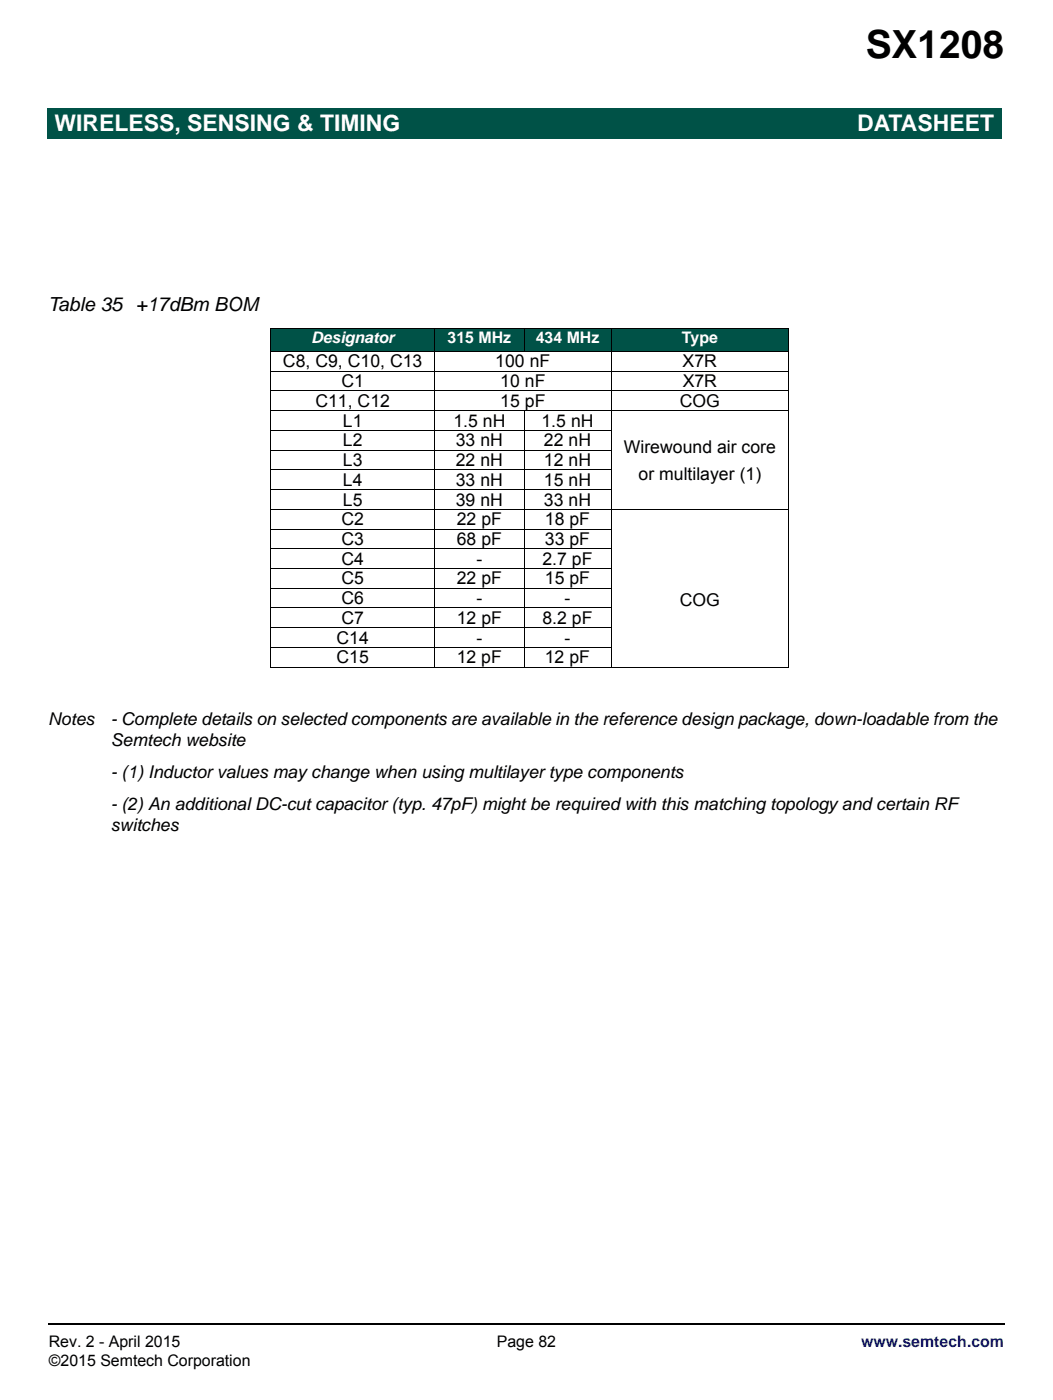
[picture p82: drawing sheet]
<svg xmlns="http://www.w3.org/2000/svg" width="210mm" height="279mm" viewBox="0 0 210 279" stroke-linecap="round" stroke-linejoin="round" font-family="sans-serif">
<defs><g id="words">
<text font-size="7.7" x="172.6" y="11.5">SX1208</text>
<g font-size="4.6" fill="#fff">
<text x="10.9" y="26.1">WIRELESS, SENSING &amp; TIMING</text>
<text x="170.9" y="26.1">DATASHEET</text>
</g>
<text font-size="3.9" x="9.6" y="62">Table 35 +17dBm BOM</text>
<g font-size="3.5">
<text x="56.4" y="73.3">C8, C9, C10, C13</text>
<text x="68.1" y="77.3">C1</text>
<text x="98.8" y="73.3">100 nF</text>
<text x="99.8" y="77.3">10 nF</text>
<text x="136.1" y="73.3">X7R</text>
<text x="136.1" y="77.3">X7R</text>
<text x="62.9" y="81.2">C11, C12</text>
<text x="99.8" y="81.2">15 pF</text>
<text x="135.5" y="81.2">COG</text>
<text x="68.4" y="89.1">L2</text>
<text x="68.4" y="85.1">L1</text>
<text x="90.4" y="85.1">1.5 nH</text>
<text x="90.9" y="89.1">33 nH</text>
<text x="108" y="85.1">1.5 nH</text>
<text x="108.5" y="89.1">22 nH</text>
<text x="68.4" y="93">L3</text>
<text x="90.9" y="93">22 nH</text>
<text x="108.5" y="93">12 nH</text>
<text x="124.4" y="90.5">Wirewound air core</text>
<text x="127.3" y="95.8">or multilayer (1)</text>
<text x="68.4" y="97">L4</text>
<text x="68.4" y="100.9">L5</text>
<text x="90.9" y="97">33 nH</text>
<text x="90.9" y="100.9">39 nH</text>
<text x="108.5" y="97">15 nH</text>
<text x="108.5" y="100.9">33 nH</text>
<text x="68.1" y="104.8">C2</text>
<text x="91.1" y="104.8">22 pF</text>
<text x="108.7" y="104.8">18 pF</text>
<text x="68.1" y="108.8">C3</text>
<text x="68.1" y="112.7">C4</text>
<text x="91.1" y="108.8">68 pF</text>
<text x="95" y="112.7">-</text>
<text x="108.2" y="112.7">2.7 pF</text>
<text x="108.7" y="108.8">33 pF</text>
<text x="68.1" y="116.6">C5</text>
<text x="91.1" y="116.6">22 pF</text>
<text x="108.7" y="116.6">15 pF</text>
<text x="68.1" y="120.6">C6</text>
<text x="68.1" y="124.5">C7</text>
<text x="91.1" y="124.5">12 pF</text>
<text x="95" y="120.6">-</text>
<text x="108.2" y="124.5">8.2 pF</text>
<text x="112.6" y="120.6">-</text>
<text x="135.6" y="120.9">COG</text>
<text x="67.1" y="128.5">C14</text>
<text x="95" y="128.5">-</text>
<text x="112.6" y="128.5">-</text>
<text x="67.1" y="132.4">C15</text>
<text x="91.1" y="132.4">12 pF</text>
<text x="108.7" y="132.4">12 pF</text>
<text x="9.6" y="144.7">Notes</text>
<text x="22.1" y="144.7">- Complete details on selected components are available in the reference design package, down-loadable from the</text>
<text x="22.1" y="148.9">Semtech website</text>
<text x="22.1" y="155.3">- (1) Inductor values may change when using multilayer type components</text>
<text x="22.1" y="161.6">- (2) An additional DC-cut capacitor (typ. 47pF) might be required with this matching topology and certain RF</text>
<text x="22.1" y="165.8">switches</text>
</g>
<g font-size="3.2" fill="#fff">
<text x="62.1" y="68.4">Designator</text>
<text x="89.3" y="68.4">315 MHz</text>
<text x="106.8" y="68.4">434 MHz</text>
<text x="136" y="68.4">Type</text>
</g>
<g font-size="3.2">
<text x="9.7" y="268.8">Rev. 2 - April 2015</text>
<text x="99.1" y="268.8">Page 82</text>
<text x="9.7" y="272.7">©2015 Semtech Corporation</text>
</g>
<text font-size="3.2" fill="#00f" x="171.7" y="268.8">www.semtech.com</text>
</g></defs>
<path d="M9.6 264h.1v.4h-.1z" fill="#000"/>
<path d="M9.7 264.2h190.7" fill="none" stroke="#000" stroke-width=".36"/>
<g fill="#005247">
<path d="M9.5 21.7h102.4v6h-102.4z"/>
<path d="M111.9 21.7h87.8v6h-87.8z"/>
</g>
<path d="M9.5 5h63.3v14.4h-63.3z" fill="#fff"/>
<g fill="#005247">
<path d="M54 65.5h32.7v4.6h-32.7z"/>
<path d="M86.7 65.5h17.8v4.6h-17.8z"/>
<path d="M104.5 65.5h17.4v4.6h-17.4z"/>
<path d="M121.9 65.5h35.4v4.6h-35.4z"/>
</g>
<g fill="none" stroke="#000" stroke-width=".2">
<path d="M53.9 65.5h103.5M53.9 70.1h103.5M53.9 74.1h103.5M53.9 78h103.5M54 65.6v8.4M54 74.2v58.9M86.7 65.5v67.7M104.5 65.5v4.7M121.9 65.5v67.7M157.3 65.6v8.4M157.3 74.2v58.9M53.9 81.9h103.5"/>
<path d="M53.9 85.9h68M53.9 89.8h68M53.9 93.8h68M53.9 97.7h68M104.5 81.9v51.3M53.9 101.6h103.5M53.9 105.6h68M53.9 109.5h68M53.9 113.5h68M53.9 117.4h68M53.9 121.3h68M53.9 125.3h68"/>
<path d="M53.9 129.2h68M53.9 133.1h103.5"/>
</g>
<use href="#words"/>
</svg>
